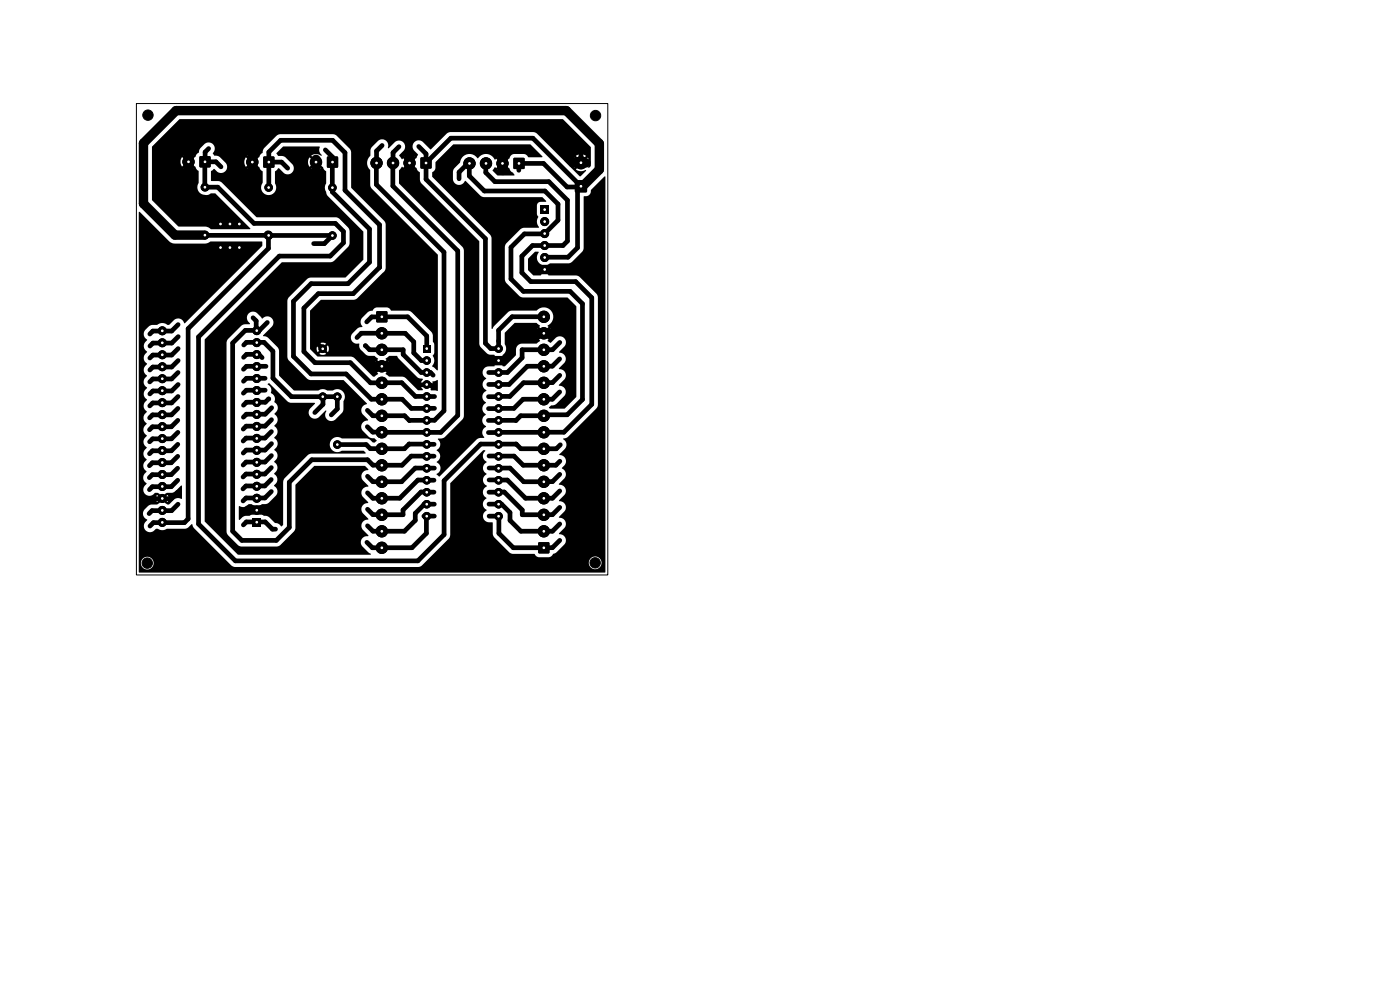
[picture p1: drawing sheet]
<svg xmlns="http://www.w3.org/2000/svg" width="297mm" height="210mm" viewBox="0 0 297 210" stroke-linecap="round" stroke-linejoin="round" font-family="sans-serif">
<g fill="#000" stroke="#000" stroke-width=".21">
<circle cx="31.4" cy="24.4" r="1.1"/>
<circle cx="31.4" cy="24.4" r=".18"/>
<circle cx="40" cy="34.3" r="1.2"/>
<circle cx="43.5" cy="39.7" r=".8"/>
<circle cx="53.5" cy="34.4" r="1.2"/>
<circle cx="57" cy="39.8" r=".8"/>
<circle cx="67" cy="34.4" r="1.2"/>
<circle cx="70.5" cy="39.8" r=".8"/>
<circle cx="79.9" cy="34.6" r="1.2"/>
<circle cx="83.4" cy="34.6" r="1.2"/>
<circle cx="86.9" cy="34.6" r="1.2"/>
<circle cx="99.6" cy="34.7" r="1.2"/>
<circle cx="103.1" cy="34.7" r="1.2"/>
<circle cx="106.6" cy="34.7" r="1.2"/>
<circle cx="123.2" cy="34.5" r="1.3"/>
<circle cx="126.3" cy="24.5" r="1.1"/>
<circle cx="126.3" cy="24.5" r=".18"/>
<circle cx="43.5" cy="49.9" r=".8"/>
<circle cx="46.8" cy="52.5" r=".5"/>
<circle cx="46.8" cy="47.5" r=".5"/>
<circle cx="48.8" cy="52.5" r=".5"/>
<circle cx="48.8" cy="47.5" r=".5"/>
<circle cx="50.8" cy="52.5" r=".5"/>
<circle cx="50.8" cy="47.5" r=".5"/>
<circle cx="57" cy="49.9" r=".8"/>
<circle cx="70.5" cy="50" r=".8"/>
<circle cx="115.5" cy="47" r=".85"/>
<circle cx="115.5" cy="57.2" r=".85"/>
<circle cx="115.5" cy="49.5" r=".85"/>
<circle cx="115.5" cy="52.1" r=".85"/>
<circle cx="115.5" cy="54.6" r=".85"/>
<circle cx="34.4" cy="77.8" r=".85"/>
<circle cx="34.4" cy="72.7" r=".85"/>
<circle cx="34.4" cy="75.3" r=".85"/>
<circle cx="34.4" cy="70.2" r=".85"/>
<circle cx="54.5" cy="72.7" r=".85"/>
<circle cx="54.5" cy="70.1" r=".85"/>
<circle cx="54.5" cy="75.2" r=".85"/>
<circle cx="54.5" cy="77.8" r=".85"/>
<circle cx="68.5" cy="74" r=".8"/>
<circle cx="81" cy="70.7" r="1.2"/>
<circle cx="81" cy="74.2" r="1.2"/>
<circle cx="81" cy="77.7" r="1.2"/>
<circle cx="90.5" cy="79" r=".8"/>
<circle cx="90.5" cy="76.5" r=".8"/>
<circle cx="105.8" cy="76.5" r=".8"/>
<circle cx="105.8" cy="79" r=".8"/>
<circle cx="105.8" cy="73.9" r=".8"/>
<circle cx="115.4" cy="70.7" r="1.2"/>
<circle cx="115.4" cy="74.2" r="1.2"/>
<circle cx="115.4" cy="67.2" r="1.2"/>
<circle cx="115.4" cy="77.7" r="1.2"/>
<circle cx="34.4" cy="85.4" r=".85"/>
<circle cx="34.4" cy="98.1" r=".85"/>
<circle cx="34.4" cy="88" r=".85"/>
<circle cx="34.4" cy="93" r=".85"/>
<circle cx="34.4" cy="95.6" r=".85"/>
<circle cx="34.4" cy="90.5" r=".85"/>
<circle cx="34.4" cy="80.3" r=".85"/>
<circle cx="34.4" cy="82.9" r=".85"/>
<circle cx="54.5" cy="80.3" r=".85"/>
<circle cx="54.5" cy="93" r=".85"/>
<circle cx="54.5" cy="85.4" r=".85"/>
<circle cx="54.5" cy="82.8" r=".85"/>
<circle cx="54.5" cy="87.9" r=".85"/>
<circle cx="54.5" cy="98.1" r=".85"/>
<circle cx="54.5" cy="90.5" r=".85"/>
<circle cx="54.5" cy="95.5" r=".85"/>
<circle cx="68.5" cy="84.1" r=".8"/>
<circle cx="71.6" cy="94.3" r=".8"/>
<circle cx="71.6" cy="84.1" r=".8"/>
<circle cx="81" cy="81.2" r="1.2"/>
<circle cx="81" cy="98.7" r="1.2"/>
<circle cx="81" cy="84.7" r="1.2"/>
<circle cx="81" cy="91.7" r="1.2"/>
<circle cx="81" cy="95.2" r="1.2"/>
<circle cx="81" cy="88.2" r="1.2"/>
<circle cx="90.5" cy="94.3" r=".8"/>
<circle cx="90.5" cy="96.8" r=".8"/>
<circle cx="90.5" cy="99.3" r=".8"/>
<circle cx="90.5" cy="81.6" r=".8"/>
<circle cx="90.5" cy="86.6" r=".8"/>
<circle cx="90.5" cy="91.7" r=".8"/>
<circle cx="90.5" cy="84.1" r=".8"/>
<circle cx="90.5" cy="89.2" r=".8"/>
<circle cx="105.8" cy="96.8" r=".8"/>
<circle cx="105.8" cy="86.6" r=".8"/>
<circle cx="105.8" cy="94.3" r=".8"/>
<circle cx="105.8" cy="89.2" r=".8"/>
<circle cx="105.8" cy="91.7" r=".8"/>
<circle cx="105.8" cy="81.6" r=".8"/>
<circle cx="105.8" cy="84.1" r=".8"/>
<circle cx="105.8" cy="99.3" r=".8"/>
<circle cx="115.4" cy="81.2" r="1.2"/>
<circle cx="115.4" cy="98.7" r="1.2"/>
<circle cx="115.4" cy="84.7" r="1.2"/>
<circle cx="115.4" cy="91.7" r="1.2"/>
<circle cx="115.4" cy="95.2" r="1.2"/>
<circle cx="115.4" cy="88.2" r="1.2"/>
<circle cx="31.2" cy="119.5" r=".17"/>
<circle cx="31.2" cy="119.5" r="1.1"/>
<circle cx="34.4" cy="105.7" r=".85"/>
<circle cx="34.4" cy="110.8" r=".85"/>
<circle cx="34.4" cy="100.7" r=".85"/>
<circle cx="34.4" cy="103.2" r=".85"/>
<circle cx="34.4" cy="108.3" r=".85"/>
<circle cx="54.5" cy="108.2" r=".85"/>
<circle cx="54.5" cy="105.7" r=".85"/>
<circle cx="54.5" cy="100.6" r=".85"/>
<circle cx="54.5" cy="103.2" r=".85"/>
<circle cx="81" cy="116.2" r="1.2"/>
<circle cx="81" cy="112.7" r="1.2"/>
<circle cx="81" cy="105.7" r="1.2"/>
<circle cx="81" cy="109.2" r="1.2"/>
<circle cx="81" cy="102.2" r="1.2"/>
<circle cx="90.5" cy="107" r=".8"/>
<circle cx="90.5" cy="101.9" r=".8"/>
<circle cx="90.5" cy="104.4" r=".8"/>
<circle cx="90.5" cy="109.5" r=".8"/>
<circle cx="105.8" cy="101.9" r=".8"/>
<circle cx="105.8" cy="104.4" r=".8"/>
<circle cx="105.8" cy="109.5" r=".8"/>
<circle cx="105.8" cy="107" r=".8"/>
<circle cx="115.4" cy="112.7" r="1.2"/>
<circle cx="115.4" cy="105.7" r="1.2"/>
<circle cx="115.4" cy="109.2" r="1.2"/>
<circle cx="115.4" cy="102.2" r="1.2"/>
<circle cx="126.3" cy="119.4" r="1.1"/>
<circle cx="126.3" cy="119.4" r=".17"/>
</g>
<g fill="#000">
<path d="M42.4 33.2h2.2v2.3h-2.2zM55.9 33.3h2.3v2.2h-2.3zM69.4 33.3h2.3v2.2h-2.3zM85.2 35.4l.3 .2 .8-.8 .4 .3-.8 .8a1.69 1.69 0 0 0 2 0l-.8-.8 .3-.3 1.7 1.7v1.6l.3 .8 12.3 12.3v21.7l.3 .8 1.3 1.2 .5 .3 1.1 .1-.4 .9h.8v.5h-.8l.4 1h-1.3a1.36 1.36 0 0 0-1.2 1.1 1.36 1.36 0 0 0 .7 1.5 1.42 1.42 0 0 0-.7 1.3 1.42 1.42 0 0 0 .8 1.2 1.43 1.43 0 0 0-.9 1.3 1.43 1.43 0 0 0 .8 1.3 1.43 1.43 0 0 0 0 2.5 1.42 1.42 0 0 0-.8 1.3 1.42 1.42 0 0 0 .8 1.3 1.46 1.46 0 0 0-.4 2.3l-1 .1-.6 .3-7.8 7.9-.7-.5a1.43 1.43 0 0 0 .8-1.3 1.43 1.43 0 0 0-.8-1.3 1.42 1.42 0 0 0 0-2.5 1.44 1.44 0 0 0 .3-2.4l.9-.1 .6-.3 3.7-3.7 .3-.8v-35.1l-.3-.7-13.4-13.4-.1-2.8zM89.3 33.4h2.2v2.3h-2.2zM105 35.5l.2 .2 .8-.8 .4 .3-.8 .8a1.69 1.69 0 0 0 2 0l-.8-.8 .4-.3 .9 .8 .3 .7 .5 .2 .2 .6h-3.6l-1-1zM109 33.5h2.2v2.3h-2.2zM96.1 30.7l16.4-.1 2.6 2.7-3 .1-.5-.6-.3-.1h-2.4a1.29 1.29 0 0 0-.9 .9l-.8 .9-.4-.4 .7-.9a1.69 1.69 0 0 0-1.9 .1l.8 .8-.4 .4-.8-.8-.1 .2a2.73 2.73 0 0 0-2.4-1.2l-.7 .3-.6 .6a2.1 2.1 0 0 0-2.2-.9 2.1 2.1 0 0 0-1.6 1.8l-1.4 1.5-.1 2.2a1.36 1.36 0 0 0 1.3 1 1.36 1.36 0 0 0 1.3-.8l3.2 3.1 .6 .3h12.6l.8 .9-1.4 .1-.5 .5-.1 2.1 .3 .6a1.8 1.8 0 0 0 .1 2.2l-3.5 .2-3.5 3.4-.2 .6v6.9l.3 .7 3.1 3 9.9 .1 1.9 1.9v19.2l-2.5 2.5h-3.1l-.2-.1a.46 .46 0 0 1 .4-.6h.6l.5-.3 1.8-1.9a1.38 1.38 0 0 0-1.2-2l1.3-1.5a1.38 1.38 0 0 0-1.3-2.1l1.2-1.4a1.38 1.38 0 0 0-1.2-2l1.3-1.5a1.3 1.3 0 0 0-.3-1.7 1.3 1.3 0 0 0-1.7 0l-1.2 1.1-.5-.3 .2-.3-.8-.8 .3-.4 .9 .8a1.69 1.69 0 0 0-.1-2l-.8 .8-.3-.4 .8-.8-.2-.2a2.03 2.03 0 0 0 .8-3.1 2.03 2.03 0 0 0-3.2-.1l-5.7 .1-3.3 3.2-.3 .6-.2-.1-.1-19.6-12.5-12.6v-1l.4-.2 .3-.6v-1.3zM32.3 31.1l5.8-5.8h81.3l5.9 5.9v4l-.4 .4-.1-.2a1.78 1.78 0 0 0-.1-2l-.9 .9-.3-.4 .7-.9a1.79 1.79 0 0 0-2 .1l.8 .8-.4 .4-.9-.8a1.79 1.79 0 0 0 .1 2.1l.8-.8 .4 .3-.8 .9a2.07 2.07 0 0 0 2.1 .1v.2l-1.1 1.1h-.2l-9.1-9.1-.5-.3h-18.1l-.5 .3-3.4 3.4-1.7-1.6a1.3 1.3 0 0 0-1.8 .1 1.3 1.3 0 0 0-.1 1.7l.9 1-.3 .6-1 .9-.3-.4 .7-.8a1.69 1.69 0 0 0-1.9 0l.8 .8-.4 .4-.8-.8-.3 .2-.5-.8 1.1-1.2a1.3 1.3 0 0 0-.3-1.7 1.3 1.3 0 0 0-1.7 0l-1.3 1.3h-.2a1.34 1.34 0 0 0-.4-1.6 1.34 1.34 0 0 0-1.7 .1l-1.4 1.5-.2 .5v1.1a2.12 2.12 0 0 0-.1 3.1v3.1l.3 .8 14.1 14.1v24.4h-.2l-1-.8a1.9 1.9 0 0 0 .1-2.3l.3-.5v-1.8l-.3-.6v-1.3l-.3-.8-4.3-4.3-.6-.2-3.7-.1a1.03 1.03 0 0 0-.9-.6l-2.4 .1-.6 .6-1 .3-1.2 1.2a1.47 1.47 0 0 0 .1 1.9l-.9 .3-1.4 1.3a1.36 1.36 0 0 0 .1 1.6 1.36 1.36 0 0 0 1.5 .4l.2 1.1 1.1 1.2 .6 .3h1.4l.7 .6-.2 .2 .8 .8-.4 .4-.8-.8-.1 .3a1.69 1.69 0 0 0 .1 1.7l.8-.8 .4 .4-.8 .8 .2 .3-.7 .5h-.4l-4.3-4.2-7.4-.1-1.6-1.5v-.2h1.4l.2 .8 .7-.7 .3 .4-.7 .7a1.28 1.28 0 0 0 1.5 0l-.7-.7 .4-.4 .7 .7a1.29 1.29 0 0 0-.1-1.4l-.6 .6-.4-.3 .7-.7a1.29 1.29 0 0 0-1.5 0l.7 .7-.3 .3-.7-.6-.2 .6h-1.4v-8l2.3-2.3h6.9l.6-.2 5.9-5.8 .3-.8v-9.4l-.3-.6-7-6.9v-7.8l-.3-.6-2.9-2.8-.6-.2h-11.5l-.5 .3-2.9 3a1.01 1.01 0 0 1-.6 1l-.2 .5-.9 .9-.4-.4 .8-.8-.2-.1a1.69 1.69 0 0 0-1.8 .1l.8 .8-.3 .4-.9-.8a1.7 1.7 0 0 0 .1 2l.8-.8 .3 .3-.7 .9a1.7 1.7 0 0 0 1.9-.1l-.8-.8 .4-.3 1.6 1.8v2.4a1.62 1.62 0 0 0 .2 2.1 1.62 1.62 0 0 0 2.1 .1 1.62 1.62 0 0 0 .3-2.1l.1-2.6 .7-.6 1.1 1a1.3 1.3 0 0 0 1.8-.1 1.3 1.3 0 0 0 0-1.8l-1.6-1.5-1.4-.2-.4-.5 1.4-1.5h7.7l.1 .3a1.53 1.53 0 0 0 .5 1.6h-.2l-.9-.3-1.1 .3 .7 .8-.3 .4-.8-.8a1.69 1.69 0 0 0 0 2l.8-.8 .3 .4-.8 .8 .9 .3 .9-.2 .3-.1-.8-.8 .3-.4 .9 .8 .2 .5 .5 .5v2.5a2.88 2.88 0 0 0 .1 2.4l7.8 7.8v5.9l-3.8 3.9-7.8 .1-4.2 4.1-.3 .7v12.1l.3 .6 4.2 4 7.4 .1 4.9 5.1a1.36 1.36 0 0 0-.8 2.2l1.1 1.1v.2a1.33 1.33 0 0 0-1.3 .7 1.33 1.33 0 0 0 .1 1.5l1.3 1.3 .6 .2a.86 .86 0 0 1 1.1 .7l-.4 .3h-.4l-.7-.7-.6-.2h-5.3a1.61 1.61 0 0 0-2.5 1.4 1.61 1.61 0 0 0 2.5 1.2h4.6l.5 .5-11.6 .1-.5 .2-5.3 5.4-.2 9.6-.4 .3-.5-.6-.8-.2-1.4-1.3-1-.2-.3-.4a1.34 1.34 0 0 0 0-1.5l-.6 .6-.4-.4 .9-.7 1.4-.3 1.8-1.8a1.43 1.43 0 0 0-.6-1.9l.1-.1a1.36 1.36 0 0 0 0-2.3v-.2a1.45 1.45 0 0 0 .6-1.7l-.6-.8a1.42 1.42 0 0 0 .6-1.8l-.6-.8a1.36 1.36 0 0 0 0-2.3v-.2a1.36 1.36 0 0 0 .1-2.4l-.1-.1a1.47 1.47 0 0 0 .7-1.6l-.7-1a1.47 1.47 0 0 0 .7-1.5l-.4-.7a.44 .44 0 0 1-.2-.8 1.68 1.68 0 0 0-.8-1.4 1.9 1.9 0 0 0-.7-1.8l.4-.2 4.1 4.1 5.5 .1v.2l-1.1 1.1a1.3 1.3 0 0 0 .2 1.7 1.3 1.3 0 0 0 1.7 0l1.4-1.4h.2a1.36 1.36 0 0 0 .1 1.8 1.36 1.36 0 0 0 1.8 .1l1.7-1.8 .1-2.1a1.61 1.61 0 0 0-.2-2.1 1.61 1.61 0 0 0-2.1-.2h-1.2a1.65 1.65 0 0 0-1.9 0h-5.2l-3.1-3.1-.1-5.7-2.2-2.4-1.1-.3 1.9-2a1.36 1.36 0 0 0-.3-1.9 1.36 1.36 0 0 0-1.8 .2l-1.1-1.2a1.32 1.32 0 0 0-1.9 .3 1.32 1.32 0 0 0 .4 1.9l-.1 .2h-1.2l-.5 .3-2.8 2.8-.3 .8v40.1l.3 .7 2.1 2.1 .5 .3 8.1-.1 3.3-3.1 .2-.5 .1-9.4 3.9-3.9 10.8-.1 .7 .9a1.36 1.36 0 0 0-1.3 .7 1.36 1.36 0 0 0 .2 1.5l1.2 1.3a1.39 1.39 0 0 0-1.3 .7 1.39 1.39 0 0 0 .1 1.5l1.1 1.2a1.38 1.38 0 0 0-1.3 .8 1.38 1.38 0 0 0 .2 1.5l1.1 1.3a1.36 1.36 0 0 0-1.3 .7 1.36 1.36 0 0 0 .2 1.5l1.2 1.3a1.4 1.4 0 0 0-1.4 .6 1.4 1.4 0 0 0 0 1.6l1.3 1.3 .6 .3-.1 .2h-28.1l-7.1-7.1v-38.6l16.4-16.3 10.6-.1 .5-.3 3-2.9 .3-.8-.1-3-2.1-2.2-.6-.3h-17l-7.4-7.4-.5-.3-1.7-.1v-2l.6-.5 .6 .6a1.3 1.3 0 0 0 1.8-.1 1.3 1.3 0 0 0 .1-1.8l-1.4-1.3-1.1-.2a.52 .52 0 0 1-.3-.5 .52 .52 0 0 1 .4-.5 1.3 1.3 0 0 0-.5-1.5 1.3 1.3 0 0 0-1.6 0l-1 1.1-.2 .8-.5 .4-.2 .5-.9 .8-.4-.3 .7-.9a1.7 1.7 0 0 0-1.9 .1l.8 .8-.4 .3-.8-.7a1.69 1.69 0 0 0 0 1.9l.8-.8 .4 .4-.8 .8a1.69 1.69 0 0 0 2 0l-.8-.8 .4-.4 .9 .9 .2 .5 .4 .4v2.5a1.74 1.74 0 0 0 .4 2.2 1.74 1.74 0 0 0 2.3 0h.9l7.4 7.4v.2h-8.3l-.6-.4-.7-.1-5.7-.1-5.6-5.6zM29.5 45h.1l6.3 6.2 .9 .4 6.7 .1 1.2-.5 10.9 .1v.9l-16.4 16.4a1.47 1.47 0 0 0-2.1-.9l-1.2 1.2h-.4a1.7 1.7 0 0 0-2.2 0l-1.4 .1-1.2 1.2a1.43 1.43 0 0 0 .5 1.9v.1a1.36 1.36 0 0 0-.1 2.3l.1 .2-.4 .4a1.4 1.4 0 0 0 .4 2.1l-.5 .6a1.41 1.41 0 0 0 .5 1.9l-.1 .1a1.36 1.36 0 0 0 0 2.3l.1 .2a1.47 1.47 0 0 0-.7 1.5l.7 1-.4 .5a1.4 1.4 0 0 0 .4 2l-.1 .1a1.36 1.36 0 0 0 0 2.3v.2a1.47 1.47 0 0 0-.7 1.6l.7 1a1.47 1.47 0 0 0-.6 1.4l.1 .5 .5 .6-.4 .4a1.4 1.4 0 0 0 .4 2.1v.1a1.38 1.38 0 0 0-.2 2.2l.2 .3a1.36 1.36 0 0 0-.1 2.3l.1 .2-.4 .4a1.35 1.35 0 0 0 .3 2 1.35 1.35 0 0 0 1.9-.5l.6 .1 .8 .6-.4 .4-.6-.6a1.34 1.34 0 0 0 0 1.5l.6-.6 .4 .4-1 .7h-1.1l-.6 .2-1.1 1.1a1.4 1.4 0 0 0 .7 2v.1a1.37 1.37 0 0 0-.2 2.2 1.43 1.43 0 0 0 2.1-.4h.3a1.76 1.76 0 0 0 2 0l4-.1 1.3-.9 .4 .8 8 8 .7 .3h39l.5-.2 .9-.8h34.7v.2a1.35 1.35 0 0 0 2.1 1.1 1.35 1.35 0 0 0 0-2.4 1.35 1.35 0 0 0-2.1 1.1h-34.7l5-5 .3-.6v-11.2l7-7h.3l.2 .1a1.42 1.42 0 0 0 .2 2.4 1.42 1.42 0 0 0 0 2.6 1.42 1.42 0 0 0-.7 1.2 1.42 1.42 0 0 0 .8 1.3 1.43 1.43 0 0 0-.9 1.3 1.43 1.43 0 0 0 .8 1.3 1.42 1.42 0 0 0-.8 1.3 1.42 1.42 0 0 0 .8 1.2 1.35 1.35 0 0 0-.7 1.5 1.35 1.35 0 0 0 1.2 1.1l.8 .1v2.3l.2 .6 3.5 3.5 .6 .2h4.5l.5 .5 .4 .2h2.2a1.29 1.29 0 0 0 1-.7l.6-.3 1.7-1.7a1.37 1.37 0 0 0 .2-1.5 1.37 1.37 0 0 0-1.3-.7l1.3-1.5a1.38 1.38 0 0 0-1.3-2l1.3-1.5a1.38 1.38 0 0 0-1.3-2l1.3-1.5a1.38 1.38 0 0 0-1.3-2l1.3-1.5a1.45 1.45 0 0 0-.7-2l.7-.8a1.38 1.38 0 0 0-1.2-2l1.3-1.5a1.44 1.44 0 0 0-.5-1.9l1-.4 6-6.1 .3-.5v-23l-.3-.8-3.7-3.7-.6-.2h-5.8l-.7-.8 .3-.3 .7 .6a1.34 1.34 0 0 0 0-1.5l-.7 .6-.3-.3 1-.8 4.3-.1 2.7-2.8 .2-11.4a1.21 1.21 0 0 0 1.5-1.3l2.8-2.9 .2 .1v84h-98.8l-.2-.2v-1.9h.5a1.35 1.35 0 0 0 1.8 1.3 1.35 1.35 0 0 0 .4-2.3 1.35 1.35 0 0 0-2.2 .8v.2h-.5zM112 54.8l1.5-1.4h.7l.1 .1a1.68 1.68 0 0 0 .6 2.6l.5 .6-.3 .3-.7-.6a1.33 1.33 0 0 0 0 1.5l.7-.6 .3 .3-.7 .8h-1.5l-1.2-1.1zM114.7 43.6h1.7v1.7h-1.7z"/>
<path d="M122 38.3h2.5v2.4h-2.5zM79.9 66.1h2.2v2.2h-2.2zM81.8 76.1l.8-.6h1.6l.3 .5 4 4 1.2 .4-.4 .9h.8v.5h-.8l.4 .9-1 .1-3-2.8-3.2-.1-.7-.5 .2-.3-.8-.8 .4-.4 .8 .8a1.69 1.69 0 0 0 0-2l-.8 .8-.4-.4 .8-.8zM89.7 73.1h1.6v1.6h-1.6zM107.1 70.6l2.1-2.1h4.6l.8 .6-.2 .2 .8 .8-.4 .4-.8-.7a1.7 1.7 0 0 0 0 1.9l.8-.8 .4 .4-.8 .8 .2 .3-.8 .5h-2.9a1.3 1.3 0 0 0-1.4 1.2l-.1 1.3-2.3 2.3h-.4l-.1-.2 .4-.8h-.8v-.5h.8l-.4-.8a1.78 1.78 0 0 0 .5-2.4zM91 81.3h.8v-.4l1-.3 .1 2.3-1.5-.1 .4-1h-.8zM34.6 105.2l.8-.7h1l.6-.1 1.4-1.4h.2v2.8l-.7-.1-.6 .1-1.5 1.2h-.3l-.9-.7 .4-.4 .5 .6a1.33 1.33 0 0 0 0-1.5l-.5 .6zM50.7 107.4h.2a1.45 1.45 0 0 0 1.9-.5l.6 .1 .9 .7-.4 .4-.5-.6a2.03 2.03 0 0 0-.1 1.7l-.3 .2-1.2 .1-1.1 .8zM53.6 109.9h1.7v1.7h-1.7zM114.2 115.1h2.3v2.2h-2.3z"/>
</g>
<g fill="none" stroke="#000" stroke-width="1">
<path d="M43.4 39.7h2.8l7.7 7.7h17.2l1.8 1.7v2.4l-2.9 2.8h-10.7l-17.2 17.2v39.7l7.8 7.8h38.7l5.6-5.6v-11.4l7.8-7.8h7.5l1 1h4.9M43.4 39.7l.4 .4M43.4 34.3v5.4M43.5 34.3h2.3l1.1 1.1M44.3 31.5l-.8 .8v2.1M53.5 28.3v.1M56.9 39.8l.1-7.5 2.5-2.5h11.1l2.6 2.6v8l7.3 7.3v9M57 34.4h2.7l1.3 1.3M67 34.3v.1M69 31.8l1.5 1.5v1.1M70.5 39.8h.1M70.5 34.4v6.3l7.9 7.9v7l-4.6 4.6h-7.8l-3.7 3.7v11.7l3.7 3.7h7.4l5.4 5.4h6.5l2 1.9h4.9"/>
<path d="M79.8 34.6v4.5l14.4 14.4v33.6l-2 2.1h-5.4l-1-1h-6.7l-1.2-1.2M81.1 30.9l-1.2 1.1v2.6M83.3 34.6v4.9l13.8 13.7v34.9l-3.6 3.6h-12.5M84.6 31.1l-1.2 1.3v2.2M86.8 34.6v1M88.8 31.1l1.6 1.5v5.4l12.6 12.6v22.2l1.1 1.1h1.7v-3.8l2.8-2.9h6.7M90.3 34.6l5.3-5.3h17.4l10.2 10.2M97.4 37.9v-1.4l1.9-1.8h.3v2.6l3.2 3.2h12.8l2.8 2.8v3.4l-2.9 2.9h-4.3l-2.8 2.9v6.7l2.6 2.6h9.9l2.7 2.6v20.3l-3.3 3.3-9.8 .2-1 1h-3.7M103.1 34.7v1.9l1.9 1.9h11.4l4 4v8.6l-1 1h-6.4l-2.3 2.2v3.5l1.9 1.9h9.5l3.4 3.5v22.6l-5.9 5.9h-13.8M110.1 34.7v1.4M110.1 34.7h5.2l5 5h2.8l.1-.2M123.2 34.5v-2.4l-5.1-5.1h-41.2v13.3l7.4 7.4v10.5l-6.6 6.6h-8.3l-2.8 2.8v4.5l1.9 1.9"/>
<path d="M123.2 39.5h.2l-.9 .9v12.1l-2 2.1h-5M123.2 39.5v.1M43.4 49.9h13.5M56.9 49.9v2.8l-17 17v40.4l-.8 .8h-6.6l-.7 .7M56.9 49.9h13.6M70.5 50l-1.7 1.7h-2.3M80.5 56.7l-5.6 5.6h-7.4l-3 3.1v9.2l2.3 2.3h7.5l4.3 4.3h6.6l2.9 2.9h4.1M37.8 79l-1.4 1.4h-4l-.6 .6M37.8 73.9l-1.4 1.4h-4l-.6 .6M37.8 76.5l-1.4 1.4h-4l-.6 .6M37.8 68.9l-1.4 1.3h-4l-.6 .7M37.8 71.4l-1.4 1.4h-4l-.6 .6"/>
<path d="M51.7 75.8l.6-.6h2.6l.7 .7M51.7 73.2l.6-.6h3.7l1.9 1.9v5.7l3.9 3.9h9.8v2.6l-1.3 1.3M53.7 67.4l.7 .7v2M56.4 77.7h-4.1l-.6 .6M56.7 68.4l-1.7 1.7h-3l-2.6 2.7v39.9l1.9 1.9h7.3l2.8-2.7v-9.6l4.7-4.8h11.9l1.1 1.2h6.2l1.9-1.9h3.3M75.7 71.6l.9-.9h9.4l1.8 1.8v2.4l1.6 1.6h1.1M77.5 73.3l.9 .9h7.1v1l3.8 3.8h2l.6 .6M81 67.2h5.5l4 4.1v2.6M81 67.2h-2.1l-1.1 1.1M115.3 70.7h1.9M115.3 70.7h-4.8l-2 2v2.2l-1.6 1.6h-3.2M118.7 76.1l-1.5 1.6h-5.3l-3.9 3.9h-4.3"/>
<path d="M118.7 79.6l-1.5 1.6h-1.9M118.8 72.6l-1.6 1.6h-6.4v1.7l-3.2 3.1h-3.9M37.7 99.3l-1.4 1.4h-4l-.6 .6M37.7 96.8l-1.4 1.4h-4l-.6 .6M37.7 89.2l-1.4 1.3h-3.9l-.7 .7M37.7 94.3l-1.4 1.3h-3.9l-.7 .7M37.7 86.6l-1.3 1.4h-4l-.7 .6M37.7 91.7l-1.3 1.4h-4l-.7 .6M37.8 84.1l-1.4 1.4h-4l-.6 .6M37.8 81.6l-1.4 1.3h-4l-.6 .7M56.2 80.2h-3.9l-.6 .7M56.3 82.8h-4l-.7 .6"/>
<path d="M57 84.6l-.7 .7h-4l-.6 .7M57.6 99.2l-1.4 1.4h-4l-.6 .6M57.6 96.6l-1.4 1.4h-4l-.6 .6M57.6 91.6l-1.4 1.3h-4l-.6 .7M57.6 94.1l-1.4 1.4h-4l-.6 .6M57.6 89l-1.4 1.4h-4l-.6 .6M57.6 86.5l-1.3 1.4h-4l-.7 .6M68.5 84.3v1.5l-1.7 1.7M77.9 90.5l1.2 1.2h1.8M81 91.7h.1M86.8 94.2l-1 1h-7.2l-.9-.9h-6.1M86.8 94.2h.1"/>
<path d="M86.8 94.2h3.7M89.3 81.6h1.2M89.9 96.8h2.2M89.9 94.3h2.2M90.6 84l-.1 .1M91.3 81.6l.6 .6M92.1 99.3h-4l-2.9 2.9h-6.1l-1.1-1.2M103.6 91.8h2.2M103.6 89.2h2.2M103.6 84.2h2.2M103.6 86.7h2.2M103.7 96.7l5.4 .1 1.9 1.9h6.9l.9-.9"/>
<path d="M103.8 99.3h4.4l2.9 2.9h4.3M115.3 81.2h-4.2l-2.9 2.9h-2.4M115.3 91.7h.1M118.7 83.1l-1.5 1.6h-6.2l-2 1.9h-3.2M118.9 94.3l-.9 .9h-2.6M34.6 108.3h-2.3l-.7 .7M37.7 104.4l-1.4 1.4h-4l-.6 .6M37.7 101.9l-1.4 1.3h-4l-.6 .7M37.8 107l-1.4 1.3h-1.6M51.6 111.3l.7-.6h4l1.5 1.6h.6M57.5 101.7l-1.3 1.4h-4l-.7 .6M57.6 104.3l-1.4 1.3h-4l-.6 .7"/>
<path d="M77.8 115l1.2 1.2h1.9M89.8 101.9h2.3M89.9 107h2.2M89.9 109.5h2.2M90.5 109.5v3.6l-3.1 3.1h-6.5M90.5 101.8h-1.8l-3.9 3.9h-5.7l-1.1-1.2M90.5 106.9h-.4l-2 2v1.5l-2.3 2.3h-6.7l-1.1-1.2M92.1 104.4h-2.8l-3.8 3.8v1h-6.4l-1.1-1.2M103.7 106.9h2.7l1.8 1.8v1.7l2.3 2.3h6.7l1.5-1.6M103.7 104.4h2.3M103.8 101.8h3.8l3.9 3.9h5.7l1.5-1.6M103.8 109.5h2.2"/>
<path d="M105.8 104.4h1.2l3.8 3.8v1h6.4l1.5-1.6M105.8 109.5v3.6l3.1 3.1h8.3l1.5-1.6M118.7 100.6l-1.5 1.6h-1.9"/>
</g>
<g fill="none" stroke="#000" stroke-width="2">
<path d="M40 32.5v3.4M53.6 32.7v3.4M67 33.8v3.5M86.9 32.8v3.5M106.6 32.7v3.5M120.5 33.5l1.1 1.1h2.7M123.2 39.5h.4l3.5-3.5v-5.5l-7-7h-82.8l-6.9 6.9v12.8l6.7 6.7h6.3M56.9 49.9h.1M113.7 57.2h3.5M79.5 77.7h3.5M103.3 76.5h3.5M113.5 70.7h3.5"/>
<path d="M52.7 108.2h3.5"/>
</g>
<path d="M28.9 22h100v100h-100z" fill="none" stroke="#000" stroke-width=".21"/>
<g fill="#fff" stroke="#fff" stroke-width=".21">
<circle cx="50.8" cy="52.5" r=".17"/>
<circle cx="50.8" cy="47.5" r=".17"/>
<circle cx="46.8" cy="47.5" r=".17"/>
<circle cx="46.8" cy="52.5" r=".17"/>
<circle cx="48.8" cy="47.5" r=".17"/>
<circle cx="48.8" cy="52.5" r=".17"/>
<circle cx="54.5" cy="103.2" r=".17"/>
<circle cx="54.5" cy="93" r=".17"/>
<circle cx="54.5" cy="85.4" r=".17"/>
<circle cx="54.5" cy="110.8" r=".17"/>
<circle cx="54.5" cy="87.9" r=".17"/>
<circle cx="54.5" cy="72.7" r=".17"/>
<circle cx="54.5" cy="80.3" r=".17"/>
<circle cx="54.5" cy="82.8" r=".17"/>
<circle cx="54.5" cy="75.2" r=".17"/>
<circle cx="54.5" cy="105.7" r=".17"/>
<circle cx="54.5" cy="108.2" r=".17"/>
<circle cx="54.5" cy="100.6" r=".17"/>
<circle cx="54.5" cy="98.1" r=".17"/>
<circle cx="54.5" cy="95.5" r=".17"/>
<circle cx="54.5" cy="77.8" r=".17"/>
<circle cx="54.5" cy="90.5" r=".17"/>
<circle cx="54.5" cy="70.1" r=".17"/>
<circle cx="34.4" cy="90.5" r=".18"/>
<circle cx="34.4" cy="77.8" r=".18"/>
<circle cx="34.4" cy="75.3" r=".18"/>
<circle cx="34.4" cy="105.7" r=".18"/>
<circle cx="34.4" cy="82.9" r=".18"/>
<circle cx="34.4" cy="100.7" r=".18"/>
<circle cx="34.4" cy="103.2" r=".18"/>
<circle cx="34.4" cy="72.7" r=".18"/>
<circle cx="34.4" cy="95.6" r=".18"/>
<circle cx="34.4" cy="110.8" r=".18"/>
<circle cx="34.4" cy="93" r=".18"/>
<circle cx="34.4" cy="108.3" r=".18"/>
<circle cx="34.4" cy="88" r=".18"/>
<circle cx="34.4" cy="85.4" r=".18"/>
<circle cx="34.4" cy="98.1" r=".18"/>
<circle cx="34.4" cy="80.3" r=".18"/>
<circle cx="34.4" cy="70.2" r=".18"/>
<circle cx="123.2" cy="39.5" r=".18"/>
<circle cx="123.2" cy="34.5" r=".18"/>
<circle cx="81" cy="67.2" r=".17"/>
<circle cx="81" cy="70.7" r=".17"/>
<circle cx="81" cy="74.2" r=".17"/>
<circle cx="81" cy="77.7" r=".17"/>
<circle cx="81" cy="81.2" r=".17"/>
<circle cx="81" cy="84.7" r=".17"/>
<circle cx="81" cy="88.2" r=".17"/>
<circle cx="81" cy="91.7" r=".17"/>
<circle cx="81" cy="95.2" r=".17"/>
<circle cx="81" cy="98.7" r=".17"/>
<circle cx="81" cy="102.2" r=".17"/>
<circle cx="81" cy="105.7" r=".17"/>
<circle cx="81" cy="109.2" r=".17"/>
<circle cx="81" cy="112.7" r=".17"/>
<circle cx="81" cy="116.2" r=".17"/>
<circle cx="110.1" cy="34.7" r=".17"/>
<circle cx="106.6" cy="34.7" r=".17"/>
<circle cx="103.1" cy="34.7" r=".17"/>
<circle cx="99.6" cy="34.7" r=".17"/>
<circle cx="57" cy="39.8" r=".17"/>
<circle cx="57" cy="49.9" r=".17"/>
<circle cx="70.5" cy="39.8" r=".17"/>
<circle cx="70.5" cy="50" r=".17"/>
<circle cx="70.5" cy="34.4" r=".17"/>
<circle cx="67" cy="34.4" r=".17"/>
<circle cx="68.5" cy="74" r=".18"/>
<circle cx="68.5" cy="84.1" r=".18"/>
<circle cx="90.4" cy="34.6" r=".17"/>
<circle cx="86.9" cy="34.6" r=".17"/>
<circle cx="83.4" cy="34.6" r=".17"/>
<circle cx="79.9" cy="34.6" r=".17"/>
<circle cx="43.5" cy="34.3" r=".18"/>
<circle cx="40" cy="34.3" r=".17"/>
<circle cx="71.6" cy="84.1" r=".18"/>
<circle cx="71.6" cy="94.3" r=".18"/>
<circle cx="57" cy="34.4" r=".17"/>
<circle cx="53.5" cy="34.4" r=".17"/>
<circle cx="115.4" cy="116.2" r=".17"/>
<circle cx="115.4" cy="112.7" r=".18"/>
<circle cx="115.4" cy="109.2" r=".17"/>
<circle cx="115.4" cy="105.7" r=".18"/>
<circle cx="115.4" cy="102.2" r=".17"/>
<circle cx="115.4" cy="98.7" r=".17"/>
<circle cx="115.4" cy="95.2" r=".17"/>
<circle cx="115.4" cy="91.7" r=".17"/>
<circle cx="115.4" cy="88.2" r=".17"/>
<circle cx="115.4" cy="84.7" r=".17"/>
<circle cx="115.4" cy="81.2" r=".17"/>
<circle cx="115.4" cy="77.7" r=".17"/>
<circle cx="115.4" cy="74.2" r=".17"/>
<circle cx="115.4" cy="70.7" r=".17"/>
<circle cx="115.4" cy="67.2" r=".17"/>
<circle cx="90.5" cy="73.9" r=".17"/>
<circle cx="90.5" cy="76.5" r=".17"/>
<circle cx="90.5" cy="79" r=".17"/>
<circle cx="90.5" cy="81.6" r=".17"/>
<circle cx="90.5" cy="84.1" r=".17"/>
<circle cx="90.5" cy="86.6" r=".17"/>
<circle cx="90.5" cy="89.2" r=".17"/>
<circle cx="90.5" cy="91.7" r=".17"/>
<circle cx="90.5" cy="94.3" r=".17"/>
<circle cx="90.5" cy="96.8" r=".17"/>
<circle cx="90.5" cy="99.3" r=".17"/>
<circle cx="90.5" cy="101.9" r=".17"/>
<circle cx="90.5" cy="104.4" r=".17"/>
<circle cx="90.5" cy="107" r=".17"/>
<circle cx="90.5" cy="109.5" r=".17"/>
<circle cx="105.8" cy="109.5" r=".17"/>
<circle cx="105.8" cy="107" r=".17"/>
<circle cx="105.8" cy="104.4" r=".17"/>
<circle cx="105.8" cy="101.9" r=".17"/>
<circle cx="105.8" cy="99.3" r=".17"/>
<circle cx="105.8" cy="96.8" r=".17"/>
<circle cx="105.8" cy="94.3" r=".17"/>
<circle cx="105.8" cy="91.7" r=".17"/>
<circle cx="105.8" cy="89.2" r=".17"/>
<circle cx="105.8" cy="86.6" r=".17"/>
<circle cx="105.8" cy="84.1" r=".17"/>
<circle cx="105.8" cy="81.6" r=".17"/>
<circle cx="105.8" cy="79" r=".17"/>
<circle cx="105.8" cy="76.5" r=".17"/>
<circle cx="105.8" cy="73.9" r=".17"/>
<circle cx="43.5" cy="39.7" r=".17"/>
<circle cx="43.5" cy="49.9" r=".17"/>
<circle cx="115.5" cy="47" r=".17"/>
<circle cx="115.5" cy="44.5" r=".17"/>
<circle cx="115.5" cy="49.5" r=".17"/>
<circle cx="115.5" cy="52.1" r=".17"/>
<circle cx="115.5" cy="54.6" r=".17"/>
<circle cx="115.5" cy="57.2" r=".17"/>
</g>
</svg>
